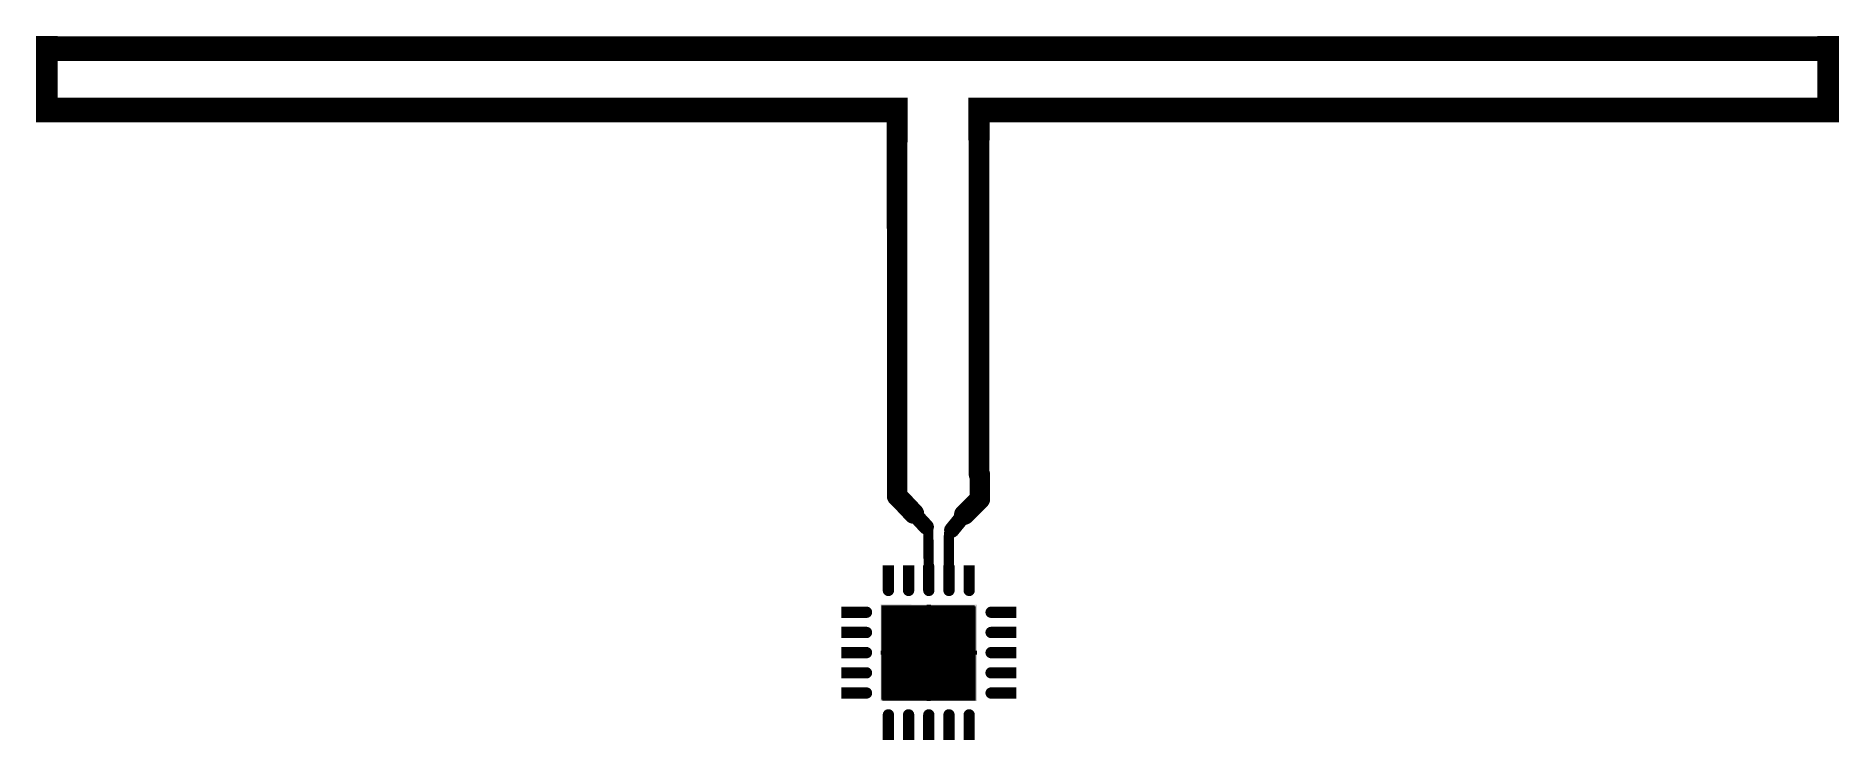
# Model space of a CAD drawing. Extents: x 1892 to 3650, y 2394 to 3081.
import ezdxf

# ---------------------------------------------------------------- set-up
doc = ezdxf.new("R2010")
doc.units = 0
doc.header["$LTSCALE"] = 25
doc.layers.get('0').update_dxf_attribs({"linetype": 'CONTINUOUS'})

# ---------------------------------------------------------------- blocks, each defined once
blk = doc.blocks.new('DISC')
at = {"color": 0, "const_width": 0.5}
blk.add_lwpolyline([(0, 0.25, 1), (0, -0.25, 1)], format="xyb", close=True, dxfattribs=at)
blk = doc.blocks.new('SQUARE')
at = {"color": 0}
blk.add_solid([(-0.5, -0.5), (0.5, -0.5), (-0.5, 0.5), (0.5, 0.5)], dxfattribs=at)

msp = doc.modelspace()

# ---------------------------------------------------------------- linework, layer by layer
at = {"color": 5, "const_width": 1}
for points in [[(1912.76, 2997.173), (1892.76, 2997.173), (1892.76, 3080.173), (1912.76, 3080.173), (1912.76, 2997.173)], [(1892.76, 3079.673), (1912.76, 3079.673)], [(1892.76, 3078.673), (1912.76, 3078.673)], [(1892.76, 3077.673), (1912.76, 3077.673)], [(1892.76, 3076.673), (1912.76, 3076.673)], [(1892.76, 3075.673), (1912.76, 3075.673)], [(1912.76, 3080), (2721.5, 3080), (2721.5, 3057), (1912.76, 3057), (1912.76, 3080)], [(1912.76, 3079.5), (2721.5, 3079.5)], [(1912.76, 3078.5), (2721.5, 3078.5)], [(1912.76, 3077.5), (2721.5, 3077.5)], [(1912.76, 3076.5), (2721.5, 3076.5)], [(1912.76, 3075.5), (2721.5, 3075.5)], [(2721.5, 3080), (2821.5, 3080), (2821.5, 3057), (2721.5, 3057), (2721.5, 3080)], [(2721.5, 3079.5), (2821.5, 3079.5)], [(2721.5, 3078.5), (2821.5, 3078.5)], [(2721.5, 3077.5), (2821.5, 3077.5)], [(2721.5, 3076.5), (2821.5, 3076.5)], [(2721.5, 3075.5), (2821.5, 3075.5)], [(2821.5, 3057), (3629.295, 3057), (3629.295, 3080), (2821.5, 3080), (2821.5, 3057)], [(2821.5, 3079.5), (3629.295, 3079.5)], [(2821.5, 3078.5), (3629.295, 3078.5)], [(2821.5, 3077.5), (3629.295, 3077.5)], [(2821.5, 3076.5), (3629.295, 3076.5)], [(2821.5, 3075.5), (3629.295, 3075.5)], [(3629.295, 2997.173), (3649.295, 2997.173), (3649.295, 3080.173), (3629.295, 3080.173), (3629.295, 2997.173)], [(3629.295, 3079.673), (3649.295, 3079.673)], [(3629.295, 3078.673), (3649.295, 3078.673)], [(3629.295, 3077.673), (3649.295, 3077.673)], [(3629.295, 3076.673), (3649.295, 3076.673)], [(3629.295, 3075.673), (3649.295, 3075.673)], [(1892.76, 3074.673), (1912.76, 3074.673)], [(1892.76, 3073.673), (1912.76, 3073.673)], [(1892.76, 3072.673), (1912.76, 3072.673)], [(1892.76, 3071.673), (1912.76, 3071.673)], [(1892.76, 3070.673), (1912.76, 3070.673)], [(1892.76, 3069.673), (1912.76, 3069.673)], [(1892.76, 3068.673), (1912.76, 3068.673)], [(1892.76, 3067.673), (1912.76, 3067.673)], [(1892.76, 3066.673), (1912.76, 3066.673)], [(1892.76, 3065.673), (1912.76, 3065.673)], [(1892.76, 3064.673), (1912.76, 3064.673)], [(1892.76, 3063.673), (1912.76, 3063.673)], [(1892.76, 3062.673), (1912.76, 3062.673)], [(1892.76, 3061.673), (1912.76, 3061.673)], [(1892.76, 3060.673), (1912.76, 3060.673)], [(1892.76, 3059.673), (1912.76, 3059.673)], [(1892.76, 3058.673), (1912.76, 3058.673)], [(1892.76, 3057.673), (1912.76, 3057.673)], [(1912.76, 3074.5), (2721.5, 3074.5)], [(1912.76, 3073.5), (2721.5, 3073.5)], [(1912.76, 3072.5), (2721.5, 3072.5)], [(1912.76, 3071.5), (2721.5, 3071.5)], [(1912.76, 3070.5), (2721.5, 3070.5)], [(1912.76, 3069.5), (2721.5, 3069.5)], [(1912.76, 3068.5), (2721.5, 3068.5)], [(1912.76, 3067.5), (2721.5, 3067.5)], [(1912.76, 3066.5), (2721.5, 3066.5)], [(1912.76, 3065.5), (2721.5, 3065.5)], [(1912.76, 3064.5), (2721.5, 3064.5)], [(1912.76, 3063.5), (2721.5, 3063.5)], [(1912.76, 3062.5), (2721.5, 3062.5)], [(1912.76, 3061.5), (2721.5, 3061.5)], [(1912.76, 3060.5), (2721.5, 3060.5)], [(1912.76, 3059.5), (2721.5, 3059.5)], [(1912.76, 3058.5), (2721.5, 3058.5)], [(2721.5, 3074.5), (2821.5, 3074.5)], [(2721.5, 3073.5), (2821.5, 3073.5)], [(2721.5, 3072.5), (2821.5, 3072.5)], [(2721.5, 3071.5), (2821.5, 3071.5)], [(2721.5, 3070.5), (2821.5, 3070.5)], [(2721.5, 3069.5), (2821.5, 3069.5)], [(2721.5, 3068.5), (2821.5, 3068.5)], [(2721.5, 3067.5), (2821.5, 3067.5)], [(2721.5, 3066.5), (2821.5, 3066.5)], [(2721.5, 3065.5), (2821.5, 3065.5)], [(2721.5, 3064.5), (2821.5, 3064.5)], [(2721.5, 3063.5), (2821.5, 3063.5)], [(2721.5, 3062.5), (2821.5, 3062.5)], [(2721.5, 3061.5), (2821.5, 3061.5)], [(2721.5, 3060.5), (2821.5, 3060.5)], [(2721.5, 3059.5), (2821.5, 3059.5)], [(2721.5, 3058.5), (2821.5, 3058.5)], [(2821.5, 3074.5), (3629.295, 3074.5)], [(2821.5, 3073.5), (3629.295, 3073.5)], [(2821.5, 3072.5), (3629.295, 3072.5)], [(2821.5, 3071.5), (3629.295, 3071.5)], [(2821.5, 3070.5), (3629.295, 3070.5)], [(2821.5, 3069.5), (3629.295, 3069.5)], [(2821.5, 3068.5), (3629.295, 3068.5)], [(2821.5, 3067.5), (3629.295, 3067.5)], [(2821.5, 3066.5), (3629.295, 3066.5)], [(2821.5, 3065.5), (3629.295, 3065.5)], [(2821.5, 3064.5), (3629.295, 3064.5)], [(2821.5, 3063.5), (3629.295, 3063.5)], [(2821.5, 3062.5), (3629.295, 3062.5)], [(2821.5, 3061.5), (3629.295, 3061.5)], [(2821.5, 3060.5), (3629.295, 3060.5)], [(2821.5, 3059.5), (3629.295, 3059.5)], [(2821.5, 3058.5), (3629.295, 3058.5)], [(3629.295, 3074.673), (3649.295, 3074.673)], [(3629.295, 3073.673), (3649.295, 3073.673)], [(3629.295, 3072.673), (3649.295, 3072.673)], [(3629.295, 3071.673), (3649.295, 3071.673)], [(3629.295, 3070.673), (3649.295, 3070.673)], [(3629.295, 3069.673), (3649.295, 3069.673)], [(3629.295, 3068.673), (3649.295, 3068.673)], [(3629.295, 3067.673), (3649.295, 3067.673)], [(3629.295, 3066.673), (3649.295, 3066.673)], [(3629.295, 3065.673), (3649.295, 3065.673)], [(3629.295, 3064.673), (3649.295, 3064.673)], [(3629.295, 3063.673), (3649.295, 3063.673)], [(3629.295, 3062.673), (3649.295, 3062.673)], [(3629.295, 3061.673), (3649.295, 3061.673)], [(3629.295, 3060.673), (3649.295, 3060.673)], [(3629.295, 3059.673), (3649.295, 3059.673)], [(3629.295, 3058.673), (3649.295, 3058.673)], [(3629.295, 3057.673), (3649.295, 3057.673)], [(1892.76, 3056.673), (1912.76, 3056.673)], [(1892.76, 3055.673), (1912.76, 3055.673)], [(1892.76, 3054.673), (1912.76, 3054.673)], [(1892.76, 3053.673), (1912.76, 3053.673)], [(1892.76, 3052.673), (1912.76, 3052.673)], [(1892.76, 3051.673), (1912.76, 3051.673)], [(1892.76, 3050.673), (1912.76, 3050.673)], [(1892.76, 3049.673), (1912.76, 3049.673)], [(1892.76, 3048.673), (1912.76, 3048.673)], [(1892.76, 3047.673), (1912.76, 3047.673)], [(1892.76, 3046.673), (1912.76, 3046.673)], [(1892.76, 3045.673), (1912.76, 3045.673)], [(1892.76, 3044.673), (1912.76, 3044.673)], [(1892.76, 3043.673), (1912.76, 3043.673)], [(1892.76, 3042.673), (1912.76, 3042.673)], [(1892.76, 3041.673), (1912.76, 3041.673)], [(1892.76, 3040.673), (1912.76, 3040.673)], [(1912.76, 3057.5), (2721.5, 3057.5)], [(2721.5, 3057.5), (2821.5, 3057.5)], [(2821.5, 3057.5), (3629.295, 3057.5)], [(3629.295, 3056.673), (3649.295, 3056.673)], [(3629.295, 3055.673), (3649.295, 3055.673)], [(3629.295, 3054.673), (3649.295, 3054.673)], [(3629.295, 3053.673), (3649.295, 3053.673)], [(3629.295, 3052.673), (3649.295, 3052.673)], [(3629.295, 3051.673), (3649.295, 3051.673)], [(3629.295, 3050.673), (3649.295, 3050.673)], [(3629.295, 3049.673), (3649.295, 3049.673)], [(3629.295, 3048.673), (3649.295, 3048.673)], [(3629.295, 3047.673), (3649.295, 3047.673)], [(3629.295, 3046.673), (3649.295, 3046.673)], [(3629.295, 3045.673), (3649.295, 3045.673)], [(3629.295, 3044.673), (3649.295, 3044.673)], [(3629.295, 3043.673), (3649.295, 3043.673)], [(3629.295, 3042.673), (3649.295, 3042.673)], [(3629.295, 3041.673), (3649.295, 3041.673)], [(3629.295, 3040.673), (3649.295, 3040.673)], [(1892.76, 3039.673), (1912.76, 3039.673)], [(1892.76, 3038.673), (1912.76, 3038.673)], [(1892.76, 3037.673), (1912.76, 3037.673)], [(1892.76, 3036.673), (1912.76, 3036.673)], [(1892.76, 3035.673), (1912.76, 3035.673)], [(1892.76, 3034.673), (1912.76, 3034.673)], [(1892.76, 3033.673), (1912.76, 3033.673)], [(1892.76, 3032.673), (1912.76, 3032.673)], [(1892.76, 3031.673), (1912.76, 3031.673)], [(1892.76, 3030.673), (1912.76, 3030.673)], [(1892.76, 3029.673), (1912.76, 3029.673)], [(1892.76, 3028.673), (1912.76, 3028.673)], [(1892.76, 3027.673), (1912.76, 3027.673)], [(1892.76, 3026.673), (1912.76, 3026.673)], [(1892.76, 3025.673), (1912.76, 3025.673)], [(1892.76, 3024.673), (1912.76, 3024.673)], [(1892.76, 3023.673), (1912.76, 3023.673)], [(1892.76, 3022.673), (1912.76, 3022.673)], [(3629.295, 3039.673), (3649.295, 3039.673)], [(3629.295, 3038.673), (3649.295, 3038.673)], [(3629.295, 3037.673), (3649.295, 3037.673)], [(3629.295, 3036.673), (3649.295, 3036.673)], [(3629.295, 3035.673), (3649.295, 3035.673)], [(3629.295, 3034.673), (3649.295, 3034.673)], [(3629.295, 3033.673), (3649.295, 3033.673)], [(3629.295, 3032.673), (3649.295, 3032.673)], [(3629.295, 3031.673), (3649.295, 3031.673)], [(3629.295, 3030.673), (3649.295, 3030.673)], [(3629.295, 3029.673), (3649.295, 3029.673)], [(3629.295, 3028.673), (3649.295, 3028.673)], [(3629.295, 3027.673), (3649.295, 3027.673)], [(3629.295, 3026.673), (3649.295, 3026.673)], [(3629.295, 3025.673), (3649.295, 3025.673)], [(3629.295, 3024.673), (3649.295, 3024.673)], [(3629.295, 3023.673), (3649.295, 3023.673)], [(3629.295, 3022.673), (3649.295, 3022.673)], [(1892.76, 3021.673), (1912.76, 3021.673)], [(1892.76, 3020.673), (1912.76, 3020.673)], [(1892.76, 3019.673), (1912.76, 3019.673)], [(1892.76, 3018.673), (1912.76, 3018.673)], [(1892.76, 3017.673), (1912.76, 3017.673)], [(1892.76, 3016.673), (1912.76, 3016.673)], [(1892.76, 3015.673), (1912.76, 3015.673)], [(1892.76, 3014.673), (1912.76, 3014.673)], [(1892.76, 3013.673), (1912.76, 3013.673)], [(1892.76, 3012.673), (1912.76, 3012.673)], [(1892.76, 3011.673), (1912.76, 3011.673)], [(1892.76, 3010.673), (1912.76, 3010.673)], [(1892.76, 3009.673), (1912.76, 3009.673)], [(1892.76, 3008.673), (1912.76, 3008.673)], [(1892.76, 3007.673), (1912.76, 3007.673)], [(1892.76, 3006.673), (1912.76, 3006.673)], [(1892.76, 3005.673), (1912.76, 3005.673)], [(2721.5, 2997), (1912.76, 2997), (1912.76, 3020), (2721.5, 3020), (2721.5, 2997)], [(1912.76, 3019.5), (2721.5, 3019.5)], [(1912.76, 3018.5), (2721.5, 3018.5)], [(1912.76, 3017.5), (2721.5, 3017.5)], [(1912.76, 3016.5), (2721.5, 3016.5)], [(1912.76, 3015.5), (2721.5, 3015.5)], [(1912.76, 3014.5), (2721.5, 3014.5)], [(1912.76, 3013.5), (2721.5, 3013.5)], [(1912.76, 3012.5), (2721.5, 3012.5)], [(1912.76, 3011.5), (2721.5, 3011.5)], [(1912.76, 3010.5), (2721.5, 3010.5)], [(1912.76, 3009.5), (2721.5, 3009.5)], [(1912.76, 3008.5), (2721.5, 3008.5)], [(1912.76, 3007.5), (2721.5, 3007.5)], [(1912.76, 3006.5), (2721.5, 3006.5)], [(1912.76, 3005.5), (2721.5, 3005.5)], [(2741.5, 2997), (2721.5, 2997), (2721.5, 3020), (2741.5, 3020), (2741.5, 2997)], [(2721.5, 3019.5), (2741.5, 3019.5)], [(2721.5, 3018.5), (2741.5, 3018.5)], [(2721.5, 3017.5), (2741.5, 3017.5)], [(2721.5, 3016.5), (2741.5, 3016.5)], [(2721.5, 3015.5), (2741.5, 3015.5)], [(2721.5, 3014.5), (2741.5, 3014.5)], [(2721.5, 3013.5), (2741.5, 3013.5)], [(2721.5, 3012.5), (2741.5, 3012.5)], [(2721.5, 3011.5), (2741.5, 3011.5)], [(2721.5, 3010.5), (2741.5, 3010.5)], [(2721.5, 3009.5), (2741.5, 3009.5)], [(2721.5, 3008.5), (2741.5, 3008.5)], [(2721.5, 3007.5), (2741.5, 3007.5)], [(2721.5, 3006.5), (2741.5, 3006.5)], [(2721.5, 3005.5), (2741.5, 3005.5)], [(2821.5, 2997), (2801.5, 2997), (2801.5, 3020), (2821.5, 3020), (2821.5, 2997)], [(2801.5, 3019.5), (2821.5, 3019.5)], [(2801.5, 3018.5), (2821.5, 3018.5)], [(2801.5, 3017.5), (2821.5, 3017.5)], [(2801.5, 3016.5), (2821.5, 3016.5)], [(2801.5, 3015.5), (2821.5, 3015.5)], [(2801.5, 3014.5), (2821.5, 3014.5)], [(2801.5, 3013.5), (2821.5, 3013.5)], [(2801.5, 3012.5), (2821.5, 3012.5)], [(2801.5, 3011.5), (2821.5, 3011.5)], [(2801.5, 3010.5), (2821.5, 3010.5)], [(2801.5, 3009.5), (2821.5, 3009.5)], [(2801.5, 3008.5), (2821.5, 3008.5)], [(2801.5, 3007.5), (2821.5, 3007.5)], [(2801.5, 3006.5), (2821.5, 3006.5)], [(2801.5, 3005.5), (2821.5, 3005.5)], [(2821.5, 2997), (3629.295, 2997), (3629.295, 3020), (2821.5, 3020), (2821.5, 2997)], [(2821.5, 3019.5), (3629.295, 3019.5)], [(2821.5, 3018.5), (3629.295, 3018.5)], [(2821.5, 3017.5), (3629.295, 3017.5)], [(2821.5, 3016.5), (3629.295, 3016.5)], [(2821.5, 3015.5), (3629.295, 3015.5)], [(2821.5, 3014.5), (3629.295, 3014.5)], [(2821.5, 3013.5), (3629.295, 3013.5)], [(2821.5, 3012.5), (3629.295, 3012.5)], [(2821.5, 3011.5), (3629.295, 3011.5)], [(2821.5, 3010.5), (3629.295, 3010.5)], [(2821.5, 3009.5), (3629.295, 3009.5)], [(2821.5, 3008.5), (3629.295, 3008.5)], [(2821.5, 3007.5), (3629.295, 3007.5)], [(2821.5, 3006.5), (3629.295, 3006.5)], [(2821.5, 3005.5), (3629.295, 3005.5)], [(3629.295, 3021.673), (3649.295, 3021.673)], [(3629.295, 3020.673), (3649.295, 3020.673)], [(3629.295, 3019.673), (3649.295, 3019.673)], [(3629.295, 3018.673), (3649.295, 3018.673)], [(3629.295, 3017.673), (3649.295, 3017.673)], [(3629.295, 3016.673), (3649.295, 3016.673)], [(3629.295, 3015.673), (3649.295, 3015.673)], [(3629.295, 3014.673), (3649.295, 3014.673)], [(3629.295, 3013.673), (3649.295, 3013.673)], [(3629.295, 3012.673), (3649.295, 3012.673)], [(3629.295, 3011.673), (3649.295, 3011.673)], [(3629.295, 3010.673), (3649.295, 3010.673)], [(3629.295, 3009.673), (3649.295, 3009.673)], [(3629.295, 3008.673), (3649.295, 3008.673)], [(3629.295, 3007.673), (3649.295, 3007.673)], [(3629.295, 3006.673), (3649.295, 3006.673)], [(3629.295, 3005.673), (3649.295, 3005.673)], [(1892.76, 3004.673), (1912.76, 3004.673)], [(1892.76, 3003.673), (1912.76, 3003.673)], [(1892.76, 3002.673), (1912.76, 3002.673)], [(1892.76, 3001.673), (1912.76, 3001.673)], [(1892.76, 3000.673), (1912.76, 3000.673)], [(1892.76, 2999.673), (1912.76, 2999.673)], [(1892.76, 2998.673), (1912.76, 2998.673)], [(1892.76, 2997.673), (1912.76, 2997.673)], [(1912.76, 3004.5), (2721.5, 3004.5)], [(1912.76, 3003.5), (2721.5, 3003.5)], [(1912.76, 3002.5), (2721.5, 3002.5)], [(1912.76, 3001.5), (2721.5, 3001.5)], [(1912.76, 3000.5), (2721.5, 3000.5)], [(1912.76, 2999.5), (2721.5, 2999.5)], [(1912.76, 2998.5), (2721.5, 2998.5)], [(1912.76, 2997.5), (2721.5, 2997.5)], [(2721.5, 3004.5), (2741.5, 3004.5)], [(2721.5, 3003.5), (2741.5, 3003.5)], [(2721.5, 3002.5), (2741.5, 3002.5)], [(2721.5, 3001.5), (2741.5, 3001.5)], [(2721.5, 3000.5), (2741.5, 3000.5)], [(2721.5, 2999.5), (2741.5, 2999.5)], [(2721.5, 2998.5), (2741.5, 2998.5)], [(2721.5, 2997.5), (2741.5, 2997.5)], [(2801.5, 3004.5), (2821.5, 3004.5)], [(2801.5, 3003.5), (2821.5, 3003.5)], [(2801.5, 3002.5), (2821.5, 3002.5)], [(2801.5, 3001.5), (2821.5, 3001.5)], [(2801.5, 3000.5), (2821.5, 3000.5)], [(2801.5, 2999.5), (2821.5, 2999.5)], [(2801.5, 2998.5), (2821.5, 2998.5)], [(2801.5, 2997.5), (2821.5, 2997.5)], [(2821.5, 3004.5), (3629.295, 3004.5)], [(2821.5, 3003.5), (3629.295, 3003.5)], [(2821.5, 3002.5), (3629.295, 3002.5)], [(2821.5, 3001.5), (3629.295, 3001.5)], [(2821.5, 3000.5), (3629.295, 3000.5)], [(2821.5, 2999.5), (3629.295, 2999.5)], [(2821.5, 2998.5), (3629.295, 2998.5)], [(2821.5, 2997.5), (3629.295, 2997.5)], [(3629.295, 3004.673), (3649.295, 3004.673)], [(3629.295, 3003.673), (3649.295, 3003.673)], [(3629.295, 3002.673), (3649.295, 3002.673)], [(3629.295, 3001.673), (3649.295, 3001.673)], [(3629.295, 3000.673), (3649.295, 3000.673)], [(3629.295, 2999.673), (3649.295, 2999.673)], [(3629.295, 2998.673), (3649.295, 2998.673)], [(3629.295, 2997.673), (3649.295, 2997.673)], [(2806.717, 2435.142), (2806.717, 2525.142), (2716.717, 2525.142), (2716.717, 2435.142), (2806.717, 2435.142)], [(2716.717, 2524.642), (2806.717, 2524.642)], [(2806.717, 2434.142), (2806.717, 2524.142), (2716.717, 2524.142), (2716.717, 2434.142), (2806.717, 2434.142)], [(2716.717, 2523.642), (2806.717, 2523.642)], [(2716.717, 2523.642), (2806.717, 2523.642)], [(2716.717, 2522.642), (2806.717, 2522.642)], [(2716.717, 2522.642), (2806.717, 2522.642)], [(2716.717, 2521.642), (2806.717, 2521.642)], [(2716.717, 2521.642), (2806.717, 2521.642)], [(2716.717, 2520.642), (2806.717, 2520.642)], [(2716.717, 2520.642), (2806.717, 2520.642)], [(2716.717, 2519.642), (2806.717, 2519.642)], [(2716.717, 2519.642), (2806.717, 2519.642)], [(2716.717, 2518.642), (2806.717, 2518.642)], [(2716.717, 2518.642), (2806.717, 2518.642)], [(2716.717, 2517.642), (2806.717, 2517.642)], [(2716.717, 2517.642), (2806.717, 2517.642)], [(2716.717, 2516.642), (2806.717, 2516.642)], [(2716.717, 2516.642), (2806.717, 2516.642)], [(2716.717, 2515.642), (2806.717, 2515.642)], [(2716.717, 2515.642), (2806.717, 2515.642)], [(2716.717, 2514.642), (2806.717, 2514.642)], [(2716.717, 2514.642), (2806.717, 2514.642)], [(2716.717, 2513.642), (2806.717, 2513.642)], [(2716.717, 2513.642), (2806.717, 2513.642)], [(2807.717, 2434.142), (2807.717, 2524.142), (2717.717, 2524.142), (2717.717, 2434.142), (2807.717, 2434.142)], [(2807.717, 2434.142), (2807.717, 2524.142), (2717.717, 2524.142), (2717.717, 2434.142), (2807.717, 2434.142)], [(2807.717, 2434.142), (2807.717, 2524.142), (2717.717, 2524.142), (2717.717, 2434.142), (2807.717, 2434.142)], [(2807.717, 2434.142), (2807.717, 2524.142), (2717.717, 2524.142), (2717.717, 2434.142), (2807.717, 2434.142)], [(2807.717, 2434.142), (2807.717, 2524.142), (2717.717, 2524.142), (2717.717, 2434.142), (2807.717, 2434.142)], [(2717.717, 2523.642), (2807.717, 2523.642)], [(2717.717, 2523.642), (2807.717, 2523.642)], [(2717.717, 2523.642), (2807.717, 2523.642)], [(2717.717, 2523.642), (2807.717, 2523.642)], [(2717.717, 2523.642), (2807.717, 2523.642)], [(2807.717, 2433.142), (2807.717, 2523.142), (2717.717, 2523.142), (2717.717, 2433.142), (2807.717, 2433.142)], [(2717.717, 2522.642), (2807.717, 2522.642)], [(2717.717, 2522.642), (2807.717, 2522.642)], [(2717.717, 2522.642), (2807.717, 2522.642)], [(2717.717, 2522.642), (2807.717, 2522.642)], [(2717.717, 2522.642), (2807.717, 2522.642)], [(2717.717, 2522.642), (2807.717, 2522.642)], [(2717.717, 2521.642), (2807.717, 2521.642)], [(2717.717, 2521.642), (2807.717, 2521.642)], [(2717.717, 2521.642), (2807.717, 2521.642)], [(2717.717, 2521.642), (2807.717, 2521.642)], [(2717.717, 2521.642), (2807.717, 2521.642)], [(2717.717, 2521.642), (2807.717, 2521.642)], [(2717.717, 2520.642), (2807.717, 2520.642)], [(2717.717, 2520.642), (2807.717, 2520.642)], [(2717.717, 2520.642), (2807.717, 2520.642)], [(2717.717, 2520.642), (2807.717, 2520.642)], [(2717.717, 2520.642), (2807.717, 2520.642)], [(2717.717, 2520.642), (2807.717, 2520.642)], [(2717.717, 2519.642), (2807.717, 2519.642)], [(2717.717, 2519.642), (2807.717, 2519.642)], [(2717.717, 2519.642), (2807.717, 2519.642)], [(2717.717, 2519.642), (2807.717, 2519.642)], [(2717.717, 2519.642), (2807.717, 2519.642)], [(2717.717, 2519.642), (2807.717, 2519.642)], [(2717.717, 2518.642), (2807.717, 2518.642)], [(2717.717, 2518.642), (2807.717, 2518.642)], [(2717.717, 2518.642), (2807.717, 2518.642)], [(2717.717, 2518.642), (2807.717, 2518.642)], [(2717.717, 2518.642), (2807.717, 2518.642)], [(2717.717, 2518.642), (2807.717, 2518.642)], [(2717.717, 2517.642), (2807.717, 2517.642)], [(2717.717, 2517.642), (2807.717, 2517.642)], [(2717.717, 2517.642), (2807.717, 2517.642)], [(2717.717, 2517.642), (2807.717, 2517.642)], [(2717.717, 2517.642), (2807.717, 2517.642)], [(2717.717, 2517.642), (2807.717, 2517.642)], [(2717.717, 2516.642), (2807.717, 2516.642)], [(2717.717, 2516.642), (2807.717, 2516.642)], [(2717.717, 2516.642), (2807.717, 2516.642)], [(2717.717, 2516.642), (2807.717, 2516.642)], [(2717.717, 2516.642), (2807.717, 2516.642)], [(2717.717, 2516.642), (2807.717, 2516.642)], [(2717.717, 2515.642), (2807.717, 2515.642)], [(2717.717, 2515.642), (2807.717, 2515.642)], [(2717.717, 2515.642), (2807.717, 2515.642)], [(2717.717, 2515.642), (2807.717, 2515.642)], [(2717.717, 2515.642), (2807.717, 2515.642)], [(2717.717, 2515.642), (2807.717, 2515.642)], [(2717.717, 2514.642), (2807.717, 2514.642)], [(2717.717, 2514.642), (2807.717, 2514.642)], [(2717.717, 2514.642), (2807.717, 2514.642)], [(2717.717, 2514.642), (2807.717, 2514.642)], [(2717.717, 2514.642), (2807.717, 2514.642)], [(2717.717, 2514.642), (2807.717, 2514.642)], [(2717.717, 2513.642), (2807.717, 2513.642)], [(2717.717, 2513.642), (2807.717, 2513.642)], [(2717.717, 2513.642), (2807.717, 2513.642)], [(2717.717, 2513.642), (2807.717, 2513.642)], [(2717.717, 2513.642), (2807.717, 2513.642)], [(2717.717, 2513.642), (2807.717, 2513.642)], [(2716.717, 2512.642), (2806.717, 2512.642)], [(2716.717, 2512.642), (2806.717, 2512.642)], [(2716.717, 2511.642), (2806.717, 2511.642)], [(2716.717, 2511.642), (2806.717, 2511.642)], [(2716.717, 2510.642), (2806.717, 2510.642)], [(2716.717, 2510.642), (2806.717, 2510.642)], [(2716.717, 2509.642), (2806.717, 2509.642)], [(2716.717, 2509.642), (2806.717, 2509.642)], [(2716.717, 2508.642), (2806.717, 2508.642)], [(2716.717, 2508.642), (2806.717, 2508.642)], [(2716.717, 2507.642), (2806.717, 2507.642)], [(2716.717, 2507.642), (2806.717, 2507.642)], [(2716.717, 2506.642), (2806.717, 2506.642)], [(2716.717, 2506.642), (2806.717, 2506.642)], [(2716.717, 2505.642), (2806.717, 2505.642)], [(2716.717, 2505.642), (2806.717, 2505.642)], [(2716.717, 2504.642), (2806.717, 2504.642)], [(2716.717, 2504.642), (2806.717, 2504.642)], [(2716.717, 2503.642), (2806.717, 2503.642)], [(2716.717, 2503.642), (2806.717, 2503.642)], [(2716.717, 2502.642), (2806.717, 2502.642)], [(2716.717, 2502.642), (2806.717, 2502.642)], [(2716.717, 2501.642), (2806.717, 2501.642)], [(2716.717, 2501.642), (2806.717, 2501.642)], [(2716.717, 2500.642), (2806.717, 2500.642)], [(2716.717, 2500.642), (2806.717, 2500.642)], [(2716.717, 2499.642), (2806.717, 2499.642)], [(2716.717, 2499.642), (2806.717, 2499.642)], [(2716.717, 2498.642), (2806.717, 2498.642)], [(2716.717, 2498.642), (2806.717, 2498.642)], [(2716.717, 2497.642), (2806.717, 2497.642)], [(2716.717, 2497.642), (2806.717, 2497.642)], [(2716.717, 2496.642), (2806.717, 2496.642)], [(2716.717, 2496.642), (2806.717, 2496.642)], [(2716.717, 2495.642), (2806.717, 2495.642)], [(2716.717, 2495.642), (2806.717, 2495.642)], [(2717.717, 2512.642), (2807.717, 2512.642)], [(2717.717, 2512.642), (2807.717, 2512.642)], [(2717.717, 2512.642), (2807.717, 2512.642)], [(2717.717, 2512.642), (2807.717, 2512.642)], [(2717.717, 2512.642), (2807.717, 2512.642)], [(2717.717, 2512.642), (2807.717, 2512.642)], [(2717.717, 2511.642), (2807.717, 2511.642)], [(2717.717, 2511.642), (2807.717, 2511.642)], [(2717.717, 2511.642), (2807.717, 2511.642)], [(2717.717, 2511.642), (2807.717, 2511.642)], [(2717.717, 2511.642), (2807.717, 2511.642)], [(2717.717, 2511.642), (2807.717, 2511.642)], [(2717.717, 2510.642), (2807.717, 2510.642)], [(2717.717, 2510.642), (2807.717, 2510.642)], [(2717.717, 2510.642), (2807.717, 2510.642)], [(2717.717, 2510.642), (2807.717, 2510.642)], [(2717.717, 2510.642), (2807.717, 2510.642)], [(2717.717, 2510.642), (2807.717, 2510.642)], [(2717.717, 2509.642), (2807.717, 2509.642)], [(2717.717, 2509.642), (2807.717, 2509.642)], [(2717.717, 2509.642), (2807.717, 2509.642)], [(2717.717, 2509.642), (2807.717, 2509.642)], [(2717.717, 2509.642), (2807.717, 2509.642)], [(2717.717, 2509.642), (2807.717, 2509.642)], [(2717.717, 2508.642), (2807.717, 2508.642)], [(2717.717, 2508.642), (2807.717, 2508.642)], [(2717.717, 2508.642), (2807.717, 2508.642)], [(2717.717, 2508.642), (2807.717, 2508.642)], [(2717.717, 2508.642), (2807.717, 2508.642)], [(2717.717, 2508.642), (2807.717, 2508.642)], [(2717.717, 2507.642), (2807.717, 2507.642)], [(2717.717, 2507.642), (2807.717, 2507.642)], [(2717.717, 2507.642), (2807.717, 2507.642)], [(2717.717, 2507.642), (2807.717, 2507.642)], [(2717.717, 2507.642), (2807.717, 2507.642)], [(2717.717, 2507.642), (2807.717, 2507.642)], [(2717.717, 2506.642), (2807.717, 2506.642)], [(2717.717, 2506.642), (2807.717, 2506.642)], [(2717.717, 2506.642), (2807.717, 2506.642)], [(2717.717, 2506.642), (2807.717, 2506.642)], [(2717.717, 2506.642), (2807.717, 2506.642)], [(2717.717, 2506.642), (2807.717, 2506.642)], [(2717.717, 2505.642), (2807.717, 2505.642)], [(2717.717, 2505.642), (2807.717, 2505.642)], [(2717.717, 2505.642), (2807.717, 2505.642)], [(2717.717, 2505.642), (2807.717, 2505.642)], [(2717.717, 2505.642), (2807.717, 2505.642)], [(2717.717, 2505.642), (2807.717, 2505.642)], [(2717.717, 2504.642), (2807.717, 2504.642)], [(2717.717, 2504.642), (2807.717, 2504.642)], [(2717.717, 2504.642), (2807.717, 2504.642)], [(2717.717, 2504.642), (2807.717, 2504.642)], [(2717.717, 2504.642), (2807.717, 2504.642)], [(2717.717, 2504.642), (2807.717, 2504.642)], [(2717.717, 2503.642), (2807.717, 2503.642)], [(2717.717, 2503.642), (2807.717, 2503.642)], [(2717.717, 2503.642), (2807.717, 2503.642)], [(2717.717, 2503.642), (2807.717, 2503.642)], [(2717.717, 2503.642), (2807.717, 2503.642)], [(2717.717, 2503.642), (2807.717, 2503.642)], [(2717.717, 2502.642), (2807.717, 2502.642)], [(2717.717, 2502.642), (2807.717, 2502.642)], [(2717.717, 2502.642), (2807.717, 2502.642)], [(2717.717, 2502.642), (2807.717, 2502.642)], [(2717.717, 2502.642), (2807.717, 2502.642)], [(2717.717, 2502.642), (2807.717, 2502.642)], [(2717.717, 2501.642), (2807.717, 2501.642)], [(2717.717, 2501.642), (2807.717, 2501.642)], [(2717.717, 2501.642), (2807.717, 2501.642)], [(2717.717, 2501.642), (2807.717, 2501.642)], [(2717.717, 2501.642), (2807.717, 2501.642)], [(2717.717, 2501.642), (2807.717, 2501.642)], [(2717.717, 2500.642), (2807.717, 2500.642)], [(2717.717, 2500.642), (2807.717, 2500.642)], [(2717.717, 2500.642), (2807.717, 2500.642)], [(2717.717, 2500.642), (2807.717, 2500.642)], [(2717.717, 2500.642), (2807.717, 2500.642)], [(2717.717, 2500.642), (2807.717, 2500.642)], [(2717.717, 2499.642), (2807.717, 2499.642)], [(2717.717, 2499.642), (2807.717, 2499.642)], [(2717.717, 2499.642), (2807.717, 2499.642)], [(2717.717, 2499.642), (2807.717, 2499.642)], [(2717.717, 2499.642), (2807.717, 2499.642)], [(2717.717, 2499.642), (2807.717, 2499.642)], [(2717.717, 2498.642), (2807.717, 2498.642)], [(2717.717, 2498.642), (2807.717, 2498.642)], [(2717.717, 2498.642), (2807.717, 2498.642)], [(2717.717, 2498.642), (2807.717, 2498.642)], [(2717.717, 2498.642), (2807.717, 2498.642)], [(2717.717, 2498.642), (2807.717, 2498.642)], [(2717.717, 2497.642), (2807.717, 2497.642)], [(2717.717, 2497.642), (2807.717, 2497.642)], [(2717.717, 2497.642), (2807.717, 2497.642)], [(2717.717, 2497.642), (2807.717, 2497.642)], [(2717.717, 2497.642), (2807.717, 2497.642)], [(2717.717, 2497.642), (2807.717, 2497.642)], [(2717.717, 2496.642), (2807.717, 2496.642)], [(2717.717, 2496.642), (2807.717, 2496.642)], [(2717.717, 2496.642), (2807.717, 2496.642)], [(2717.717, 2496.642), (2807.717, 2496.642)], [(2717.717, 2496.642), (2807.717, 2496.642)], [(2717.717, 2496.642), (2807.717, 2496.642)], [(2717.717, 2495.642), (2807.717, 2495.642)], [(2717.717, 2495.642), (2807.717, 2495.642)], [(2717.717, 2495.642), (2807.717, 2495.642)], [(2717.717, 2495.642), (2807.717, 2495.642)], [(2717.717, 2495.642), (2807.717, 2495.642)], [(2717.717, 2495.642), (2807.717, 2495.642)], [(2716.717, 2494.642), (2806.717, 2494.642)], [(2716.717, 2494.642), (2806.717, 2494.642)], [(2716.717, 2493.642), (2806.717, 2493.642)], [(2716.717, 2493.642), (2806.717, 2493.642)], [(2716.717, 2492.642), (2806.717, 2492.642)], [(2716.717, 2492.642), (2806.717, 2492.642)], [(2716.717, 2491.642), (2806.717, 2491.642)], [(2716.717, 2491.642), (2806.717, 2491.642)], [(2716.717, 2490.642), (2806.717, 2490.642)], [(2716.717, 2490.642), (2806.717, 2490.642)], [(2716.717, 2489.642), (2806.717, 2489.642)], [(2716.717, 2489.642), (2806.717, 2489.642)], [(2716.717, 2488.642), (2806.717, 2488.642)], [(2716.717, 2488.642), (2806.717, 2488.642)], [(2716.717, 2487.642), (2806.717, 2487.642)], [(2716.717, 2487.642), (2806.717, 2487.642)], [(2716.717, 2486.642), (2806.717, 2486.642)], [(2716.717, 2486.642), (2806.717, 2486.642)], [(2716.717, 2485.642), (2806.717, 2485.642)], [(2716.717, 2485.642), (2806.717, 2485.642)], [(2716.717, 2484.642), (2806.717, 2484.642)], [(2716.717, 2484.642), (2806.717, 2484.642)], [(2716.717, 2483.642), (2806.717, 2483.642)], [(2716.717, 2483.642), (2806.717, 2483.642)], [(2716.717, 2482.642), (2806.717, 2482.642)], [(2716.717, 2482.642), (2806.717, 2482.642)], [(2716.717, 2481.642), (2806.717, 2481.642)], [(2716.717, 2481.642), (2806.717, 2481.642)], [(2716.717, 2480.642), (2806.717, 2480.642)], [(2716.717, 2480.642), (2806.717, 2480.642)], [(2716.717, 2479.642), (2806.717, 2479.642)], [(2716.717, 2479.642), (2806.717, 2479.642)], [(2716.717, 2478.642), (2806.717, 2478.642)], [(2716.717, 2478.642), (2806.717, 2478.642)], [(2716.717, 2477.642), (2806.717, 2477.642)], [(2716.717, 2477.642), (2806.717, 2477.642)], [(2717.717, 2494.642), (2807.717, 2494.642)], [(2717.717, 2494.642), (2807.717, 2494.642)], [(2717.717, 2494.642), (2807.717, 2494.642)], [(2717.717, 2494.642), (2807.717, 2494.642)], [(2717.717, 2494.642), (2807.717, 2494.642)], [(2717.717, 2494.642), (2807.717, 2494.642)], [(2717.717, 2493.642), (2807.717, 2493.642)], [(2717.717, 2493.642), (2807.717, 2493.642)], [(2717.717, 2493.642), (2807.717, 2493.642)], [(2717.717, 2493.642), (2807.717, 2493.642)], [(2717.717, 2493.642), (2807.717, 2493.642)], [(2717.717, 2493.642), (2807.717, 2493.642)], [(2717.717, 2492.642), (2807.717, 2492.642)], [(2717.717, 2492.642), (2807.717, 2492.642)], [(2717.717, 2492.642), (2807.717, 2492.642)], [(2717.717, 2492.642), (2807.717, 2492.642)], [(2717.717, 2492.642), (2807.717, 2492.642)], [(2717.717, 2492.642), (2807.717, 2492.642)], [(2717.717, 2491.642), (2807.717, 2491.642)], [(2717.717, 2491.642), (2807.717, 2491.642)], [(2717.717, 2491.642), (2807.717, 2491.642)], [(2717.717, 2491.642), (2807.717, 2491.642)], [(2717.717, 2491.642), (2807.717, 2491.642)], [(2717.717, 2491.642), (2807.717, 2491.642)], [(2717.717, 2490.642), (2807.717, 2490.642)], [(2717.717, 2490.642), (2807.717, 2490.642)], [(2717.717, 2490.642), (2807.717, 2490.642)], [(2717.717, 2490.642), (2807.717, 2490.642)], [(2717.717, 2490.642), (2807.717, 2490.642)], [(2717.717, 2490.642), (2807.717, 2490.642)], [(2717.717, 2489.642), (2807.717, 2489.642)], [(2717.717, 2489.642), (2807.717, 2489.642)], [(2717.717, 2489.642), (2807.717, 2489.642)], [(2717.717, 2489.642), (2807.717, 2489.642)], [(2717.717, 2489.642), (2807.717, 2489.642)], [(2717.717, 2489.642), (2807.717, 2489.642)], [(2717.717, 2488.642), (2807.717, 2488.642)], [(2717.717, 2488.642), (2807.717, 2488.642)], [(2717.717, 2488.642), (2807.717, 2488.642)], [(2717.717, 2488.642), (2807.717, 2488.642)], [(2717.717, 2488.642), (2807.717, 2488.642)], [(2717.717, 2488.642), (2807.717, 2488.642)], [(2717.717, 2487.642), (2807.717, 2487.642)], [(2717.717, 2487.642), (2807.717, 2487.642)], [(2717.717, 2487.642), (2807.717, 2487.642)], [(2717.717, 2487.642), (2807.717, 2487.642)], [(2717.717, 2487.642), (2807.717, 2487.642)], [(2717.717, 2487.642), (2807.717, 2487.642)], [(2717.717, 2486.642), (2807.717, 2486.642)], [(2717.717, 2486.642), (2807.717, 2486.642)], [(2717.717, 2486.642), (2807.717, 2486.642)], [(2717.717, 2486.642), (2807.717, 2486.642)], [(2717.717, 2486.642), (2807.717, 2486.642)], [(2717.717, 2486.642), (2807.717, 2486.642)], [(2717.717, 2485.642), (2807.717, 2485.642)], [(2717.717, 2485.642), (2807.717, 2485.642)], [(2717.717, 2485.642), (2807.717, 2485.642)], [(2717.717, 2485.642), (2807.717, 2485.642)], [(2717.717, 2485.642), (2807.717, 2485.642)], [(2717.717, 2485.642), (2807.717, 2485.642)], [(2717.717, 2484.642), (2807.717, 2484.642)], [(2717.717, 2484.642), (2807.717, 2484.642)], [(2717.717, 2484.642), (2807.717, 2484.642)], [(2717.717, 2484.642), (2807.717, 2484.642)], [(2717.717, 2484.642), (2807.717, 2484.642)], [(2717.717, 2484.642), (2807.717, 2484.642)], [(2717.717, 2483.642), (2807.717, 2483.642)], [(2717.717, 2483.642), (2807.717, 2483.642)], [(2717.717, 2483.642), (2807.717, 2483.642)], [(2717.717, 2483.642), (2807.717, 2483.642)], [(2717.717, 2483.642), (2807.717, 2483.642)], [(2717.717, 2483.642), (2807.717, 2483.642)], [(2717.717, 2482.642), (2807.717, 2482.642)], [(2717.717, 2482.642), (2807.717, 2482.642)], [(2717.717, 2482.642), (2807.717, 2482.642)], [(2717.717, 2482.642), (2807.717, 2482.642)], [(2717.717, 2482.642), (2807.717, 2482.642)], [(2717.717, 2482.642), (2807.717, 2482.642)], [(2717.717, 2481.642), (2807.717, 2481.642)], [(2717.717, 2481.642), (2807.717, 2481.642)], [(2717.717, 2481.642), (2807.717, 2481.642)], [(2717.717, 2481.642), (2807.717, 2481.642)], [(2717.717, 2481.642), (2807.717, 2481.642)], [(2717.717, 2481.642), (2807.717, 2481.642)], [(2717.717, 2480.642), (2807.717, 2480.642)], [(2717.717, 2480.642), (2807.717, 2480.642)], [(2717.717, 2480.642), (2807.717, 2480.642)], [(2717.717, 2480.642), (2807.717, 2480.642)], [(2717.717, 2480.642), (2807.717, 2480.642)], [(2717.717, 2480.642), (2807.717, 2480.642)], [(2717.717, 2479.642), (2807.717, 2479.642)], [(2717.717, 2479.642), (2807.717, 2479.642)], [(2717.717, 2479.642), (2807.717, 2479.642)], [(2717.717, 2479.642), (2807.717, 2479.642)], [(2717.717, 2479.642), (2807.717, 2479.642)], [(2717.717, 2479.642), (2807.717, 2479.642)], [(2717.717, 2478.642), (2807.717, 2478.642)], [(2717.717, 2478.642), (2807.717, 2478.642)], [(2717.717, 2478.642), (2807.717, 2478.642)], [(2717.717, 2478.642), (2807.717, 2478.642)], [(2717.717, 2478.642), (2807.717, 2478.642)], [(2717.717, 2478.642), (2807.717, 2478.642)], [(2717.717, 2477.642), (2807.717, 2477.642)], [(2717.717, 2477.642), (2807.717, 2477.642)], [(2717.717, 2477.642), (2807.717, 2477.642)], [(2717.717, 2477.642), (2807.717, 2477.642)], [(2717.717, 2477.642), (2807.717, 2477.642)], [(2717.717, 2477.642), (2807.717, 2477.642)], [(2716.717, 2476.642), (2806.717, 2476.642)], [(2716.717, 2476.642), (2806.717, 2476.642)], [(2716.717, 2475.642), (2806.717, 2475.642)], [(2716.717, 2475.642), (2806.717, 2475.642)], [(2716.717, 2474.642), (2806.717, 2474.642)], [(2716.717, 2474.642), (2806.717, 2474.642)], [(2716.717, 2473.642), (2806.717, 2473.642)], [(2716.717, 2473.642), (2806.717, 2473.642)], [(2716.717, 2472.642), (2806.717, 2472.642)], [(2716.717, 2472.642), (2806.717, 2472.642)], [(2716.717, 2471.642), (2806.717, 2471.642)], [(2716.717, 2471.642), (2806.717, 2471.642)], [(2716.717, 2470.642), (2806.717, 2470.642)], [(2716.717, 2470.642), (2806.717, 2470.642)], [(2716.717, 2469.642), (2806.717, 2469.642)], [(2716.717, 2469.642), (2806.717, 2469.642)], [(2716.717, 2468.642), (2806.717, 2468.642)], [(2716.717, 2468.642), (2806.717, 2468.642)], [(2716.717, 2467.642), (2806.717, 2467.642)], [(2716.717, 2467.642), (2806.717, 2467.642)], [(2716.717, 2466.642), (2806.717, 2466.642)], [(2716.717, 2466.642), (2806.717, 2466.642)], [(2716.717, 2465.642), (2806.717, 2465.642)], [(2716.717, 2465.642), (2806.717, 2465.642)], [(2716.717, 2464.642), (2806.717, 2464.642)], [(2716.717, 2464.642), (2806.717, 2464.642)], [(2716.717, 2463.642), (2806.717, 2463.642)], [(2716.717, 2463.642), (2806.717, 2463.642)], [(2716.717, 2462.642), (2806.717, 2462.642)], [(2716.717, 2462.642), (2806.717, 2462.642)], [(2716.717, 2461.642), (2806.717, 2461.642)], [(2716.717, 2461.642), (2806.717, 2461.642)], [(2716.717, 2460.642), (2806.717, 2460.642)], [(2716.717, 2460.642), (2806.717, 2460.642)], [(2717.717, 2476.642), (2807.717, 2476.642)], [(2717.717, 2476.642), (2807.717, 2476.642)], [(2717.717, 2476.642), (2807.717, 2476.642)], [(2717.717, 2476.642), (2807.717, 2476.642)], [(2717.717, 2476.642), (2807.717, 2476.642)], [(2717.717, 2476.642), (2807.717, 2476.642)], [(2717.717, 2475.642), (2807.717, 2475.642)], [(2717.717, 2475.642), (2807.717, 2475.642)], [(2717.717, 2475.642), (2807.717, 2475.642)], [(2717.717, 2475.642), (2807.717, 2475.642)], [(2717.717, 2475.642), (2807.717, 2475.642)], [(2717.717, 2475.642), (2807.717, 2475.642)], [(2717.717, 2474.642), (2807.717, 2474.642)], [(2717.717, 2474.642), (2807.717, 2474.642)], [(2717.717, 2474.642), (2807.717, 2474.642)], [(2717.717, 2474.642), (2807.717, 2474.642)], [(2717.717, 2474.642), (2807.717, 2474.642)], [(2717.717, 2474.642), (2807.717, 2474.642)], [(2717.717, 2473.642), (2807.717, 2473.642)], [(2717.717, 2473.642), (2807.717, 2473.642)], [(2717.717, 2473.642), (2807.717, 2473.642)], [(2717.717, 2473.642), (2807.717, 2473.642)], [(2717.717, 2473.642), (2807.717, 2473.642)], [(2717.717, 2473.642), (2807.717, 2473.642)], [(2717.717, 2472.642), (2807.717, 2472.642)], [(2717.717, 2472.642), (2807.717, 2472.642)], [(2717.717, 2472.642), (2807.717, 2472.642)], [(2717.717, 2472.642), (2807.717, 2472.642)], [(2717.717, 2472.642), (2807.717, 2472.642)], [(2717.717, 2472.642), (2807.717, 2472.642)], [(2717.717, 2471.642), (2807.717, 2471.642)], [(2717.717, 2471.642), (2807.717, 2471.642)], [(2717.717, 2471.642), (2807.717, 2471.642)], [(2717.717, 2471.642), (2807.717, 2471.642)], [(2717.717, 2471.642), (2807.717, 2471.642)], [(2717.717, 2471.642), (2807.717, 2471.642)], [(2717.717, 2470.642), (2807.717, 2470.642)], [(2717.717, 2470.642), (2807.717, 2470.642)], [(2717.717, 2470.642), (2807.717, 2470.642)], [(2717.717, 2470.642), (2807.717, 2470.642)], [(2717.717, 2470.642), (2807.717, 2470.642)], [(2717.717, 2470.642), (2807.717, 2470.642)], [(2717.717, 2469.642), (2807.717, 2469.642)], [(2717.717, 2469.642), (2807.717, 2469.642)], [(2717.717, 2469.642), (2807.717, 2469.642)], [(2717.717, 2469.642), (2807.717, 2469.642)], [(2717.717, 2469.642), (2807.717, 2469.642)], [(2717.717, 2469.642), (2807.717, 2469.642)], [(2717.717, 2468.642), (2807.717, 2468.642)], [(2717.717, 2468.642), (2807.717, 2468.642)], [(2717.717, 2468.642), (2807.717, 2468.642)], [(2717.717, 2468.642), (2807.717, 2468.642)], [(2717.717, 2468.642), (2807.717, 2468.642)], [(2717.717, 2468.642), (2807.717, 2468.642)], [(2717.717, 2467.642), (2807.717, 2467.642)], [(2717.717, 2467.642), (2807.717, 2467.642)], [(2717.717, 2467.642), (2807.717, 2467.642)], [(2717.717, 2467.642), (2807.717, 2467.642)], [(2717.717, 2467.642), (2807.717, 2467.642)], [(2717.717, 2467.642), (2807.717, 2467.642)], [(2717.717, 2466.642), (2807.717, 2466.642)], [(2717.717, 2466.642), (2807.717, 2466.642)], [(2717.717, 2466.642), (2807.717, 2466.642)], [(2717.717, 2466.642), (2807.717, 2466.642)], [(2717.717, 2466.642), (2807.717, 2466.642)], [(2717.717, 2466.642), (2807.717, 2466.642)], [(2717.717, 2465.642), (2807.717, 2465.642)], [(2717.717, 2465.642), (2807.717, 2465.642)], [(2717.717, 2465.642), (2807.717, 2465.642)], [(2717.717, 2465.642), (2807.717, 2465.642)], [(2717.717, 2465.642), (2807.717, 2465.642)], [(2717.717, 2465.642), (2807.717, 2465.642)], [(2717.717, 2464.642), (2807.717, 2464.642)], [(2717.717, 2464.642), (2807.717, 2464.642)], [(2717.717, 2464.642), (2807.717, 2464.642)], [(2717.717, 2464.642), (2807.717, 2464.642)], [(2717.717, 2464.642), (2807.717, 2464.642)], [(2717.717, 2464.642), (2807.717, 2464.642)], [(2717.717, 2463.642), (2807.717, 2463.642)], [(2717.717, 2463.642), (2807.717, 2463.642)], [(2717.717, 2463.642), (2807.717, 2463.642)], [(2717.717, 2463.642), (2807.717, 2463.642)], [(2717.717, 2463.642), (2807.717, 2463.642)], [(2717.717, 2463.642), (2807.717, 2463.642)], [(2717.717, 2462.642), (2807.717, 2462.642)], [(2717.717, 2462.642), (2807.717, 2462.642)], [(2717.717, 2462.642), (2807.717, 2462.642)], [(2717.717, 2462.642), (2807.717, 2462.642)], [(2717.717, 2462.642), (2807.717, 2462.642)], [(2717.717, 2462.642), (2807.717, 2462.642)], [(2717.717, 2461.642), (2807.717, 2461.642)], [(2717.717, 2461.642), (2807.717, 2461.642)], [(2717.717, 2461.642), (2807.717, 2461.642)], [(2717.717, 2461.642), (2807.717, 2461.642)], [(2717.717, 2461.642), (2807.717, 2461.642)], [(2717.717, 2461.642), (2807.717, 2461.642)], [(2717.717, 2460.642), (2807.717, 2460.642)], [(2717.717, 2460.642), (2807.717, 2460.642)], [(2717.717, 2460.642), (2807.717, 2460.642)], [(2717.717, 2460.642), (2807.717, 2460.642)], [(2717.717, 2460.642), (2807.717, 2460.642)], [(2717.717, 2460.642), (2807.717, 2460.642)], [(2716.717, 2459.642), (2806.717, 2459.642)], [(2716.717, 2459.642), (2806.717, 2459.642)], [(2716.717, 2458.642), (2806.717, 2458.642)], [(2716.717, 2458.642), (2806.717, 2458.642)], [(2716.717, 2457.642), (2806.717, 2457.642)], [(2716.717, 2457.642), (2806.717, 2457.642)], [(2716.717, 2456.642), (2806.717, 2456.642)], [(2716.717, 2456.642), (2806.717, 2456.642)], [(2716.717, 2455.642), (2806.717, 2455.642)], [(2716.717, 2455.642), (2806.717, 2455.642)], [(2716.717, 2454.642), (2806.717, 2454.642)], [(2716.717, 2454.642), (2806.717, 2454.642)], [(2716.717, 2453.642), (2806.717, 2453.642)], [(2716.717, 2453.642), (2806.717, 2453.642)], [(2716.717, 2452.642), (2806.717, 2452.642)], [(2716.717, 2452.642), (2806.717, 2452.642)], [(2716.717, 2451.642), (2806.717, 2451.642)], [(2716.717, 2451.642), (2806.717, 2451.642)], [(2716.717, 2450.642), (2806.717, 2450.642)], [(2716.717, 2450.642), (2806.717, 2450.642)], [(2716.717, 2449.642), (2806.717, 2449.642)], [(2716.717, 2449.642), (2806.717, 2449.642)], [(2716.717, 2448.642), (2806.717, 2448.642)], [(2716.717, 2448.642), (2806.717, 2448.642)], [(2716.717, 2447.642), (2806.717, 2447.642)], [(2716.717, 2447.642), (2806.717, 2447.642)], [(2716.717, 2446.642), (2806.717, 2446.642)], [(2716.717, 2446.642), (2806.717, 2446.642)], [(2716.717, 2445.642), (2806.717, 2445.642)], [(2716.717, 2445.642), (2806.717, 2445.642)], [(2716.717, 2444.642), (2806.717, 2444.642)], [(2716.717, 2444.642), (2806.717, 2444.642)], [(2716.717, 2443.642), (2806.717, 2443.642)], [(2716.717, 2443.642), (2806.717, 2443.642)], [(2716.717, 2442.642), (2806.717, 2442.642)], [(2716.717, 2442.642), (2806.717, 2442.642)], [(2717.717, 2459.642), (2807.717, 2459.642)], [(2717.717, 2459.642), (2807.717, 2459.642)], [(2717.717, 2459.642), (2807.717, 2459.642)], [(2717.717, 2459.642), (2807.717, 2459.642)], [(2717.717, 2459.642), (2807.717, 2459.642)], [(2717.717, 2459.642), (2807.717, 2459.642)], [(2717.717, 2458.642), (2807.717, 2458.642)], [(2717.717, 2458.642), (2807.717, 2458.642)], [(2717.717, 2458.642), (2807.717, 2458.642)], [(2717.717, 2458.642), (2807.717, 2458.642)], [(2717.717, 2458.642), (2807.717, 2458.642)], [(2717.717, 2458.642), (2807.717, 2458.642)], [(2717.717, 2457.642), (2807.717, 2457.642)], [(2717.717, 2457.642), (2807.717, 2457.642)], [(2717.717, 2457.642), (2807.717, 2457.642)], [(2717.717, 2457.642), (2807.717, 2457.642)], [(2717.717, 2457.642), (2807.717, 2457.642)], [(2717.717, 2457.642), (2807.717, 2457.642)], [(2717.717, 2456.642), (2807.717, 2456.642)], [(2717.717, 2456.642), (2807.717, 2456.642)], [(2717.717, 2456.642), (2807.717, 2456.642)], [(2717.717, 2456.642), (2807.717, 2456.642)], [(2717.717, 2456.642), (2807.717, 2456.642)], [(2717.717, 2456.642), (2807.717, 2456.642)], [(2717.717, 2455.642), (2807.717, 2455.642)], [(2717.717, 2455.642), (2807.717, 2455.642)], [(2717.717, 2455.642), (2807.717, 2455.642)], [(2717.717, 2455.642), (2807.717, 2455.642)], [(2717.717, 2455.642), (2807.717, 2455.642)], [(2717.717, 2455.642), (2807.717, 2455.642)], [(2717.717, 2454.642), (2807.717, 2454.642)], [(2717.717, 2454.642), (2807.717, 2454.642)], [(2717.717, 2454.642), (2807.717, 2454.642)], [(2717.717, 2454.642), (2807.717, 2454.642)], [(2717.717, 2454.642), (2807.717, 2454.642)], [(2717.717, 2454.642), (2807.717, 2454.642)], [(2717.717, 2453.642), (2807.717, 2453.642)], [(2717.717, 2453.642), (2807.717, 2453.642)], [(2717.717, 2453.642), (2807.717, 2453.642)], [(2717.717, 2453.642), (2807.717, 2453.642)], [(2717.717, 2453.642), (2807.717, 2453.642)], [(2717.717, 2453.642), (2807.717, 2453.642)], [(2717.717, 2452.642), (2807.717, 2452.642)], [(2717.717, 2452.642), (2807.717, 2452.642)], [(2717.717, 2452.642), (2807.717, 2452.642)], [(2717.717, 2452.642), (2807.717, 2452.642)], [(2717.717, 2452.642), (2807.717, 2452.642)], [(2717.717, 2452.642), (2807.717, 2452.642)], [(2717.717, 2451.642), (2807.717, 2451.642)], [(2717.717, 2451.642), (2807.717, 2451.642)], [(2717.717, 2451.642), (2807.717, 2451.642)], [(2717.717, 2451.642), (2807.717, 2451.642)], [(2717.717, 2451.642), (2807.717, 2451.642)], [(2717.717, 2451.642), (2807.717, 2451.642)], [(2717.717, 2450.642), (2807.717, 2450.642)], [(2717.717, 2450.642), (2807.717, 2450.642)], [(2717.717, 2450.642), (2807.717, 2450.642)], [(2717.717, 2450.642), (2807.717, 2450.642)], [(2717.717, 2450.642), (2807.717, 2450.642)], [(2717.717, 2450.642), (2807.717, 2450.642)], [(2717.717, 2449.642), (2807.717, 2449.642)], [(2717.717, 2449.642), (2807.717, 2449.642)], [(2717.717, 2449.642), (2807.717, 2449.642)], [(2717.717, 2449.642), (2807.717, 2449.642)], [(2717.717, 2449.642), (2807.717, 2449.642)], [(2717.717, 2449.642), (2807.717, 2449.642)], [(2717.717, 2448.642), (2807.717, 2448.642)], [(2717.717, 2448.642), (2807.717, 2448.642)], [(2717.717, 2448.642), (2807.717, 2448.642)], [(2717.717, 2448.642), (2807.717, 2448.642)], [(2717.717, 2448.642), (2807.717, 2448.642)], [(2717.717, 2448.642), (2807.717, 2448.642)], [(2717.717, 2447.642), (2807.717, 2447.642)], [(2717.717, 2447.642), (2807.717, 2447.642)], [(2717.717, 2447.642), (2807.717, 2447.642)], [(2717.717, 2447.642), (2807.717, 2447.642)], [(2717.717, 2447.642), (2807.717, 2447.642)], [(2717.717, 2447.642), (2807.717, 2447.642)], [(2717.717, 2446.642), (2807.717, 2446.642)], [(2717.717, 2446.642), (2807.717, 2446.642)], [(2717.717, 2446.642), (2807.717, 2446.642)], [(2717.717, 2446.642), (2807.717, 2446.642)], [(2717.717, 2446.642), (2807.717, 2446.642)], [(2717.717, 2446.642), (2807.717, 2446.642)], [(2717.717, 2445.642), (2807.717, 2445.642)], [(2717.717, 2445.642), (2807.717, 2445.642)], [(2717.717, 2445.642), (2807.717, 2445.642)], [(2717.717, 2445.642), (2807.717, 2445.642)], [(2717.717, 2445.642), (2807.717, 2445.642)], [(2717.717, 2445.642), (2807.717, 2445.642)], [(2717.717, 2444.642), (2807.717, 2444.642)], [(2717.717, 2444.642), (2807.717, 2444.642)], [(2717.717, 2444.642), (2807.717, 2444.642)], [(2717.717, 2444.642), (2807.717, 2444.642)], [(2717.717, 2444.642), (2807.717, 2444.642)], [(2717.717, 2444.642), (2807.717, 2444.642)], [(2717.717, 2443.642), (2807.717, 2443.642)], [(2717.717, 2443.642), (2807.717, 2443.642)], [(2717.717, 2443.642), (2807.717, 2443.642)], [(2717.717, 2443.642), (2807.717, 2443.642)], [(2717.717, 2443.642), (2807.717, 2443.642)], [(2717.717, 2443.642), (2807.717, 2443.642)], [(2717.717, 2442.642), (2807.717, 2442.642)], [(2717.717, 2442.642), (2807.717, 2442.642)], [(2717.717, 2442.642), (2807.717, 2442.642)], [(2717.717, 2442.642), (2807.717, 2442.642)], [(2717.717, 2442.642), (2807.717, 2442.642)], [(2717.717, 2442.642), (2807.717, 2442.642)], [(2716.717, 2441.642), (2806.717, 2441.642)], [(2716.717, 2441.642), (2806.717, 2441.642)], [(2716.717, 2440.642), (2806.717, 2440.642)], [(2716.717, 2440.642), (2806.717, 2440.642)], [(2716.717, 2439.642), (2806.717, 2439.642)], [(2716.717, 2439.642), (2806.717, 2439.642)], [(2716.717, 2438.642), (2806.717, 2438.642)], [(2716.717, 2438.642), (2806.717, 2438.642)], [(2716.717, 2437.642), (2806.717, 2437.642)], [(2716.717, 2437.642), (2806.717, 2437.642)], [(2716.717, 2436.642), (2806.717, 2436.642)], [(2716.717, 2436.642), (2806.717, 2436.642)], [(2716.717, 2435.642), (2806.717, 2435.642)], [(2716.717, 2435.642), (2806.717, 2435.642)], [(2716.717, 2434.642), (2806.717, 2434.642)], [(2717.717, 2441.642), (2807.717, 2441.642)], [(2717.717, 2441.642), (2807.717, 2441.642)], [(2717.717, 2441.642), (2807.717, 2441.642)], [(2717.717, 2441.642), (2807.717, 2441.642)], [(2717.717, 2441.642), (2807.717, 2441.642)], [(2717.717, 2441.642), (2807.717, 2441.642)], [(2717.717, 2440.642), (2807.717, 2440.642)], [(2717.717, 2440.642), (2807.717, 2440.642)], [(2717.717, 2440.642), (2807.717, 2440.642)], [(2717.717, 2440.642), (2807.717, 2440.642)], [(2717.717, 2440.642), (2807.717, 2440.642)], [(2717.717, 2440.642), (2807.717, 2440.642)], [(2717.717, 2439.642), (2807.717, 2439.642)], [(2717.717, 2439.642), (2807.717, 2439.642)], [(2717.717, 2439.642), (2807.717, 2439.642)], [(2717.717, 2439.642), (2807.717, 2439.642)], [(2717.717, 2439.642), (2807.717, 2439.642)], [(2717.717, 2439.642), (2807.717, 2439.642)], [(2717.717, 2438.642), (2807.717, 2438.642)], [(2717.717, 2438.642), (2807.717, 2438.642)], [(2717.717, 2438.642), (2807.717, 2438.642)], [(2717.717, 2438.642), (2807.717, 2438.642)], [(2717.717, 2438.642), (2807.717, 2438.642)], [(2717.717, 2438.642), (2807.717, 2438.642)], [(2717.717, 2437.642), (2807.717, 2437.642)], [(2717.717, 2437.642), (2807.717, 2437.642)], [(2717.717, 2437.642), (2807.717, 2437.642)], [(2717.717, 2437.642), (2807.717, 2437.642)], [(2717.717, 2437.642), (2807.717, 2437.642)], [(2717.717, 2437.642), (2807.717, 2437.642)], [(2717.717, 2436.642), (2807.717, 2436.642)], [(2717.717, 2436.642), (2807.717, 2436.642)], [(2717.717, 2436.642), (2807.717, 2436.642)], [(2717.717, 2436.642), (2807.717, 2436.642)], [(2717.717, 2436.642), (2807.717, 2436.642)], [(2717.717, 2436.642), (2807.717, 2436.642)], [(2717.717, 2435.642), (2807.717, 2435.642)], [(2717.717, 2435.642), (2807.717, 2435.642)], [(2717.717, 2435.642), (2807.717, 2435.642)], [(2717.717, 2435.642), (2807.717, 2435.642)], [(2717.717, 2435.642), (2807.717, 2435.642)], [(2717.717, 2435.642), (2807.717, 2435.642)], [(2717.717, 2434.642), (2807.717, 2434.642)], [(2717.717, 2434.642), (2807.717, 2434.642)], [(2717.717, 2434.642), (2807.717, 2434.642)], [(2717.717, 2434.642), (2807.717, 2434.642)], [(2717.717, 2434.642), (2807.717, 2434.642)], [(2717.717, 2434.642), (2807.717, 2434.642)], [(2717.717, 2433.642), (2807.717, 2433.642)]]:
    msp.add_lwpolyline(points, dxfattribs=at)
at = {"color": 9, "const_width": 8}
for points in [[(2726, 3009), (2738, 3009), (2738, 2981), (2726, 2981), (2726, 3009)], [(2805, 3005), (2818, 3005), (2818, 2983), (2805.236, 2983), (2805.236, 3005)]]:
    msp.add_lwpolyline(points, dxfattribs=at)
at = {"color": 2}
for points, const_width in [([(2731.5, 2903), (2731.5, 2987)], 20), ([(2811.5, 2903), (2811.5, 2987)], 20), ([(2723.173, 2559.047), (2723.173, 2540.047)], 11), ([(2742.858, 2559.047), (2742.858, 2540.047)], 11), ([(2762.543, 2559.047), (2762.543, 2540.047)], 11), ([(2782.228, 2559.047), (2782.228, 2540.047)], 11), ([(2801.913, 2559.047), (2801.913, 2540.047)], 11), ([(2682.819, 2518.772), (2701.819, 2518.772)], 11), ([(2764.576, 2511.342), (2760.576, 2511.342)], 30), ([(2842.268, 2518.772), (2823.268, 2518.772)], 11), ([(2682.819, 2499.087), (2701.819, 2499.087)], 11), ([(2730.517, 2477.343), (2730.517, 2481.343)], 30), ([(2794.517, 2481.372), (2794.517, 2477.372)], 30), ([(2842.268, 2499.087), (2823.268, 2499.087)], 11), ([(2682.819, 2479.402), (2701.819, 2479.402)], 11), ([(2842.268, 2479.402), (2823.268, 2479.402)], 11), ([(2682.819, 2459.717), (2701.819, 2459.717)], 11), ([(2760.517, 2447.342), (2764.517, 2447.342)], 30), ([(2842.268, 2459.717), (2823.268, 2459.717)], 11), ([(2682.819, 2440.031), (2701.819, 2440.031)], 11), ([(2842.268, 2440.031), (2823.268, 2440.031)], 11), ([(2723.173, 2399.756), (2723.173, 2418.756)], 11), ([(2742.858, 2399.756), (2742.858, 2418.756)], 11), ([(2762.543, 2399.756), (2762.543, 2418.756)], 11), ([(2782.228, 2399.756), (2782.228, 2418.756)], 11), ([(2801.913, 2399.756), (2801.913, 2418.756)], 11)]:
    msp.add_lwpolyline(points, dxfattribs=dict(at, const_width=const_width))
at = {"color": 1}
for points, const_width in [([(2731.654, 2945), (2731.5, 2945)], 20), ([(2731.654, 2632), (2731.654, 2945)], 20), ([(2811.5, 2945), (2811.5, 2653)], 20), ([(2811.5, 2653), (2812.346, 2653)], 20), ([(2812.346, 2653), (2812.346, 2629.159)], 20), ([(2734.739, 2628.915), (2731.654, 2632)], 20), ([(2734.824, 2629), (2734.739, 2628.915)], 20), ([(2748, 2615), (2734.824, 2629)], 20), ([(2812.346, 2629.159), (2797.187, 2614)], 20), ([(2760, 2602), (2748, 2615)], 15), ([(2797.187, 2614), (2785, 2599)], 15), ([(2762, 2599), (2760, 2602)], 10), ([(2762.543, 2559.047), (2762, 2599)], 10), ([(2785, 2599), (2782.228, 2595.228)], 10), ([(2782.228, 2595.228), (2782, 2582)], 10), ([(2782, 2582), (2782.228, 2559.047)], 10)]:
    msp.add_lwpolyline(points, dxfattribs=dict(at, const_width=const_width))

# ---------------------------------------------------------------- block references
at = {"color": 2}
for name, p, xscale, yscale, rotation in [('SQUARE', (2731.5, 2987), 20, 20, 90), ('SQUARE', (2811.5, 2987), 20, 20, 90), ('SQUARE', (2731.5, 2903), 20, 20, 90), ('SQUARE', (2811.5, 2903), 20, 20, 90), ('SQUARE', (2723.173, 2559.047), 11, 11, 270), ('SQUARE', (2742.858, 2559.047), 11, 11, 270), ('SQUARE', (2762.543, 2559.047), 11, 11, 270), ('SQUARE', (2782.228, 2559.047), 11, 11, 270), ('SQUARE', (2801.913, 2559.047), 11, 11, 270), ('DISC', (2723.173, 2540.047), 11, 11, 270), ('DISC', (2742.858, 2540.047), 11, 11, 270), ('DISC', (2762.543, 2540.047), 11, 11, 270), ('DISC', (2782.228, 2540.047), 11, 11, 270), ('DISC', (2801.913, 2540.047), 11, 11, 270), ('SQUARE', (2730.517, 2511.372), 30, 30, 90), ('SQUARE', (2760.576, 2511.342), 30, 30, 180), ('SQUARE', (2764.576, 2511.342), 30, 30, 180), ('SQUARE', (2794.517, 2511.342), 30, 30, 90), ('DISC', (2823.268, 2518.772), 11, 11, 180), ('SQUARE', (2842.268, 2518.772), 11, 11, 180), ('SQUARE', (2730.517, 2481.343), 30, 30, 90), ('SQUARE', (2794.517, 2481.372), 30, 30, 270), ('DISC', (2823.268, 2499.087), 11, 11, 180), ('SQUARE', (2842.268, 2499.087), 11, 11, 180), ('SQUARE', (2730.517, 2477.343), 30, 30, 90), ('SQUARE', (2762.15, 2479.402), 30, 30, 90), ('SQUARE', (2794.517, 2477.372), 30, 30, 270), ('DISC', (2823.268, 2479.402), 11, 11, 180), ('SQUARE', (2842.268, 2479.402), 11, 11, 180), ('SQUARE', (2730.517, 2447.342), 30, 30, 90), ('SQUARE', (2794.517, 2447.342), 30, 30, 90), ('DISC', (2823.268, 2459.717), 11, 11, 180), ('SQUARE', (2842.268, 2459.717), 11, 11, 180), ('DISC', (2823.268, 2440.031), 11, 11, 180), ('SQUARE', (2842.268, 2440.031), 11, 11, 180), ('DISC', (2723.173, 2418.756), 11, 11, 90), ('DISC', (2742.858, 2418.756), 11, 11, 90), ('DISC', (2762.543, 2418.756), 11, 11, 90), ('DISC', (2782.228, 2418.756), 11, 11, 90), ('DISC', (2801.913, 2418.756), 11, 11, 90), ('SQUARE', (2723.173, 2399.756), 11, 11, 90), ('SQUARE', (2742.858, 2399.756), 11, 11, 90), ('SQUARE', (2762.543, 2399.756), 11, 11, 90), ('SQUARE', (2782.228, 2399.756), 11, 11, 90), ('SQUARE', (2801.913, 2399.756), 11, 11, 90)]:
    msp.add_blockref(name, p, dxfattribs=dict(at, xscale=xscale, yscale=yscale, rotation=rotation))
at = {"color": 1}
for p, xscale, yscale in [((2731.5, 2945), 20, 20), ((2731.654, 2945), 20, 20), ((2731.654, 2945), 20, 20), ((2811.5, 2945), 20, 20), ((2811.5, 2653), 20, 20), ((2811.5, 2653), 20, 20), ((2812.346, 2653), 20, 20), ((2812.346, 2653), 20, 20), ((2731.654, 2632), 20, 20), ((2731.654, 2632), 20, 20), ((2734.739, 2628.915), 20, 20), ((2734.739, 2628.915), 20, 20), ((2734.824, 2629), 20, 20), ((2734.824, 2629), 20, 20), ((2812.346, 2629.159), 20, 20), ((2812.346, 2629.159), 20, 20), ((2748, 2615), 20, 20), ((2748, 2615), 15, 15), ((2797.187, 2614), 20, 20), ((2797.187, 2614), 15, 15), ((2760, 2602), 15, 15), ((2760, 2602), 10, 10), ((2762, 2599), 10, 10), ((2762, 2599), 10, 10), ((2785, 2599), 15, 15), ((2785, 2599), 10, 10), ((2782, 2582), 10, 10), ((2782, 2582), 10, 10), ((2782.228, 2595.228), 10, 10), ((2782.228, 2595.228), 10, 10), ((2762.543, 2559.047), 10, 10), ((2782.228, 2559.047), 10, 10)]:
    msp.add_blockref('DISC', p, dxfattribs=dict(at, xscale=xscale, yscale=yscale))
at = {"color": 2}
for name, p, xscale, yscale in [('SQUARE', (2682.819, 2518.772), 11, 11), ('DISC', (2701.819, 2518.772), 11, 11), ('SQUARE', (2682.819, 2499.087), 11, 11), ('DISC', (2701.819, 2499.087), 11, 11), ('SQUARE', (2682.819, 2479.402), 11, 11), ('DISC', (2701.819, 2479.402), 11, 11), ('SQUARE', (2682.819, 2459.717), 11, 11), ('DISC', (2701.819, 2459.717), 11, 11), ('SQUARE', (2760.517, 2447.342), 30, 30), ('SQUARE', (2764.517, 2447.342), 30, 30), ('SQUARE', (2682.819, 2440.031), 11, 11), ('DISC', (2701.819, 2440.031), 11, 11)]:
    msp.add_blockref(name, p, dxfattribs=dict(at, xscale=xscale, yscale=yscale))

doc.saveas('drawing.dxf')
